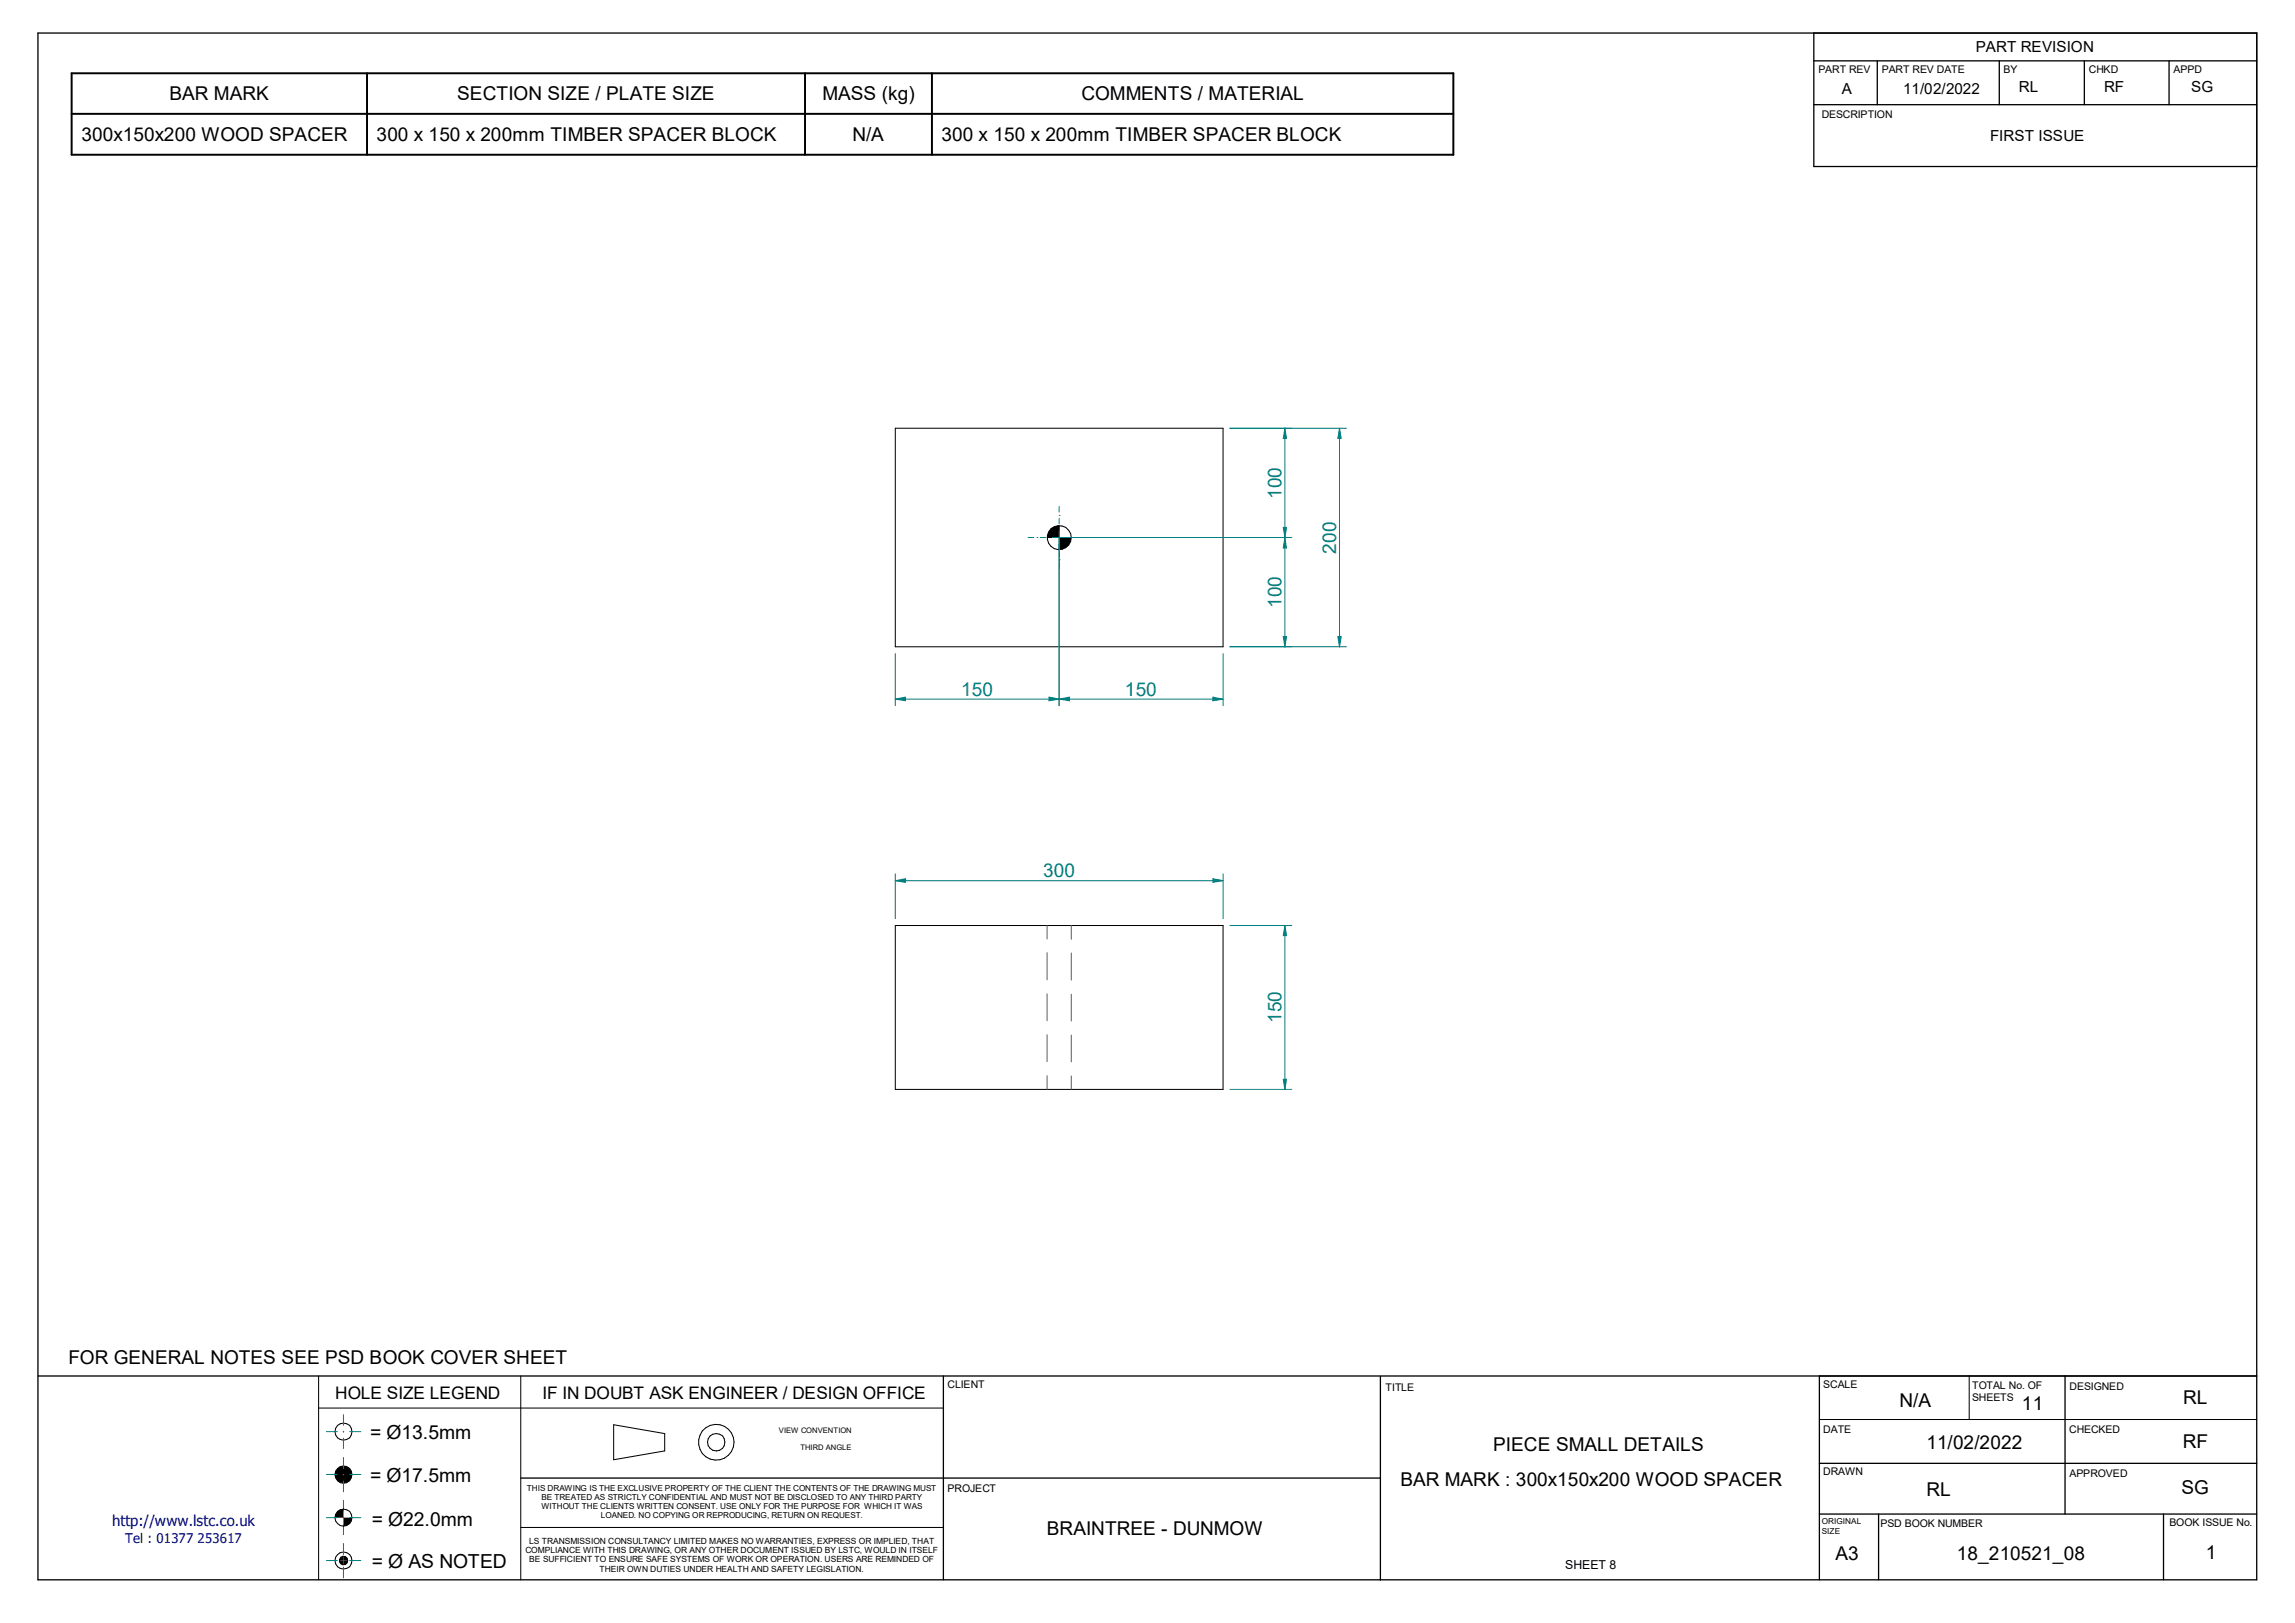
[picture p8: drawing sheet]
<svg xmlns="http://www.w3.org/2000/svg" width="297mm" height="210mm" viewBox="0 0 297 210" stroke-linecap="round" stroke-linejoin="round" font-family="sans-serif">
<defs><g id="words">
<g font-size="2.5">
<text x="21.9" y="13">BAR MARK</text>
<text x="59.2" y="13">SECTION SIZE / PLATE SIZE</text>
<text x="106.4" y="13">MASS (kg)</text>
<text x="140" y="13">COMMENTS / MATERIAL</text>
<text x="10.5" y="18.2">300x150x200 WOOD SPACER</text>
<text x="48.7" y="18.2">300 x 150 x 200mm TIMBER SPACER BLOCK</text>
<text x="110.3" y="18.2">N/A</text>
<text x="121.8" y="18.2">300 x 150 x 200mm TIMBER SPACER BLOCK</text>
<text x="8.8" y="176.5">FOR GENERAL NOTES SEE PSD BOOK COVER SHEET</text>
<text x="245.8" y="182">N/A</text>
<text x="261.7" y="182.5">11</text>
<text x="282.5" y="181.7">RL</text>
<text x="47.9" y="186.2">= Ø13.5mm</text>
<text x="47.9" y="191.7">= Ø17.5mm</text>
<text x="193.3" y="187.8">PIECE SMALL DETAILS</text>
<text x="249.3" y="187.5">11/02/2022</text>
<text x="282.5" y="187.4">RF</text>
<text x="48.1" y="197.4">= Ø22.0mm</text>
<text x="181.2" y="192.2">BAR MARK : 300x150x200 WOOD SPACER</text>
<text x="249.3" y="193.6">RL</text>
<text x="282.3" y="193.3">SG</text>
<text x="48.1" y="202.9">= Ø AS NOTED</text>
<text x="135.5" y="198.7">BRAINTREE - DUNMOW</text>
<text x="237.5" y="201.8">A3</text>
<text x="253.2" y="201.8">18_210521_08</text>
<text x="285.5" y="201.7">1</text>
</g>
<g font-size="2.5" fill="#008080">
<text x="165.9" y="64.6" transform="rotate(-90 165.9 64.6)">100</text>
<text x="172.9" y="71.6" transform="rotate(-90 172.9 71.6)">200</text>
<text x="165.9" y="78.7" transform="rotate(-90 165.9 78.7)">100</text>
<text x="124.4" y="90">150</text>
<text x="145.6" y="90">150</text>
<text x="135" y="113.5">300</text>
<text x="165.9" y="132.4" transform="rotate(-90 165.9 132.4)">150</text>
</g>
<g font-size="2.2">
<text x="43.4" y="181.1">HOLE SIZE LEGEND</text>
<text x="70.2" y="181.1">IF IN DOUBT ASK ENGINEER / DESIGN OFFICE</text>
</g>
<g font-size="2">
<text x="255.7" y="6.8">PART REVISION</text>
<text x="261.3" y="11.9">RL</text>
<text x="272.3" y="11.9">RF</text>
<text x="283.6" y="11.9">SG</text>
<text x="238.4" y="12.1">A</text>
<text x="246.3" y="12.1">11/02/2022</text>
<text x="257.6" y="18.3">FIRST ISSUE</text>
</g>
<text font-size="1.9" fill="#000080" x="14.5" y="197.5">http://www.lstc.co.uk</text>
<text font-size="1.7" fill="#000080" x="16.2" y="199.7">Tel : 01377 253617</text>
<text font-size="1.6" x="202.6" y="203">SHEET 8</text>
<g font-size="1.4">
<text x="235.3" y="9.4">PART REV</text>
<text x="243.5" y="9.4">PART REV DATE</text>
<text x="259.3" y="9.4">BY</text>
<text x="270.3" y="9.4">CHKD</text>
<text x="281.3" y="9.4">APPD</text>
<text x="235.8" y="15.3">DESCRIPTION</text>
<text x="122.6" y="179.6">CLIENT</text>
<text x="236" y="179.6">SCALE</text>
<text x="255.2" y="179.7">TOTAL No. OF</text>
<text x="267.8" y="179.9">DESIGNED</text>
<text x="179.3" y="180">TITLE</text>
<text x="236" y="185.4">DATE</text>
<text x="255.2" y="181.3">SHEETS</text>
<text x="267.8" y="185.4">CHECKED</text>
<text x="236" y="190.9">DRAWN</text>
<text x="267.8" y="191.2">APPROVED</text>
<text x="122.6" y="193.1">PROJECT</text>
<text x="243.4" y="197.6">PSD BOOK NUMBER</text>
<text x="280.8" y="197.5">BOOK ISSUE No.</text>
</g>
<g font-size="1.1">
<text x="68.2" y="193">THIS DRAWING IS THE EXCLUSIVE PROPERTY OF THE CLIENT THE CONTENTS OF THE DRAWING MUST</text>
<text x="70.1" y="194.1">BE TREATED AS STRICTLY CONFIDENTIAL AND MUST NOT BE DISCLOSED TO ANY THIRD PARTY</text>
<text x="70.1" y="195.3">WITHOUT THE CLIENTS WRITTEN CONSENT. USE ONLY FOR THE PURPOSE FOR WHICH IT WAS</text>
<text x="77.8" y="196.5">LOANED. NO COPYING OR REPRODUCING, RETURN ON REQUEST.</text>
<text x="235.8" y="197.2">ORIGINAL</text>
<text x="68" y="200.9">COMPLIANCE WITH THIS DRAWING, OR ANY OTHER DOCUMENT ISSUED BY LSTC, WOULD IN ITSELF</text>
<text x="68.5" y="199.7">LS TRANSMISSION CONSULTANCY LIMITED MAKES NO WARRANTIES, EXPRESS OR IMPLIED, THAT</text>
<text x="68.5" y="202.1">BE SUFFICIENT TO ENSURE SAFE SYSTEMS OF WORK OR OPERATION. USERS ARE REMINDED OF</text>
<text x="77.6" y="203.4">THEIR OWN DUTIES UNDER HEALTH AND SAFETY LEGISLATION.</text>
<text x="235.8" y="198.5">SIZE</text>
</g>
<g font-size="1">
<text x="100.8" y="185.5">VIEW CONVENTION</text>
<text x="103.6" y="187.7">THIRD ANGLE</text>
</g>
</g></defs>
<path d="M4.9 4.3h287.2v200.1h-287.2zM4.9 178.1h287.2M122.1 178.1v26.3M178.6 178.1v26.4M235.5 178.1v26.3M267.3 178.1v17.8M67.4 191.3h111.2M235.5 189.4h56.6M235.5 195.9h56.6M243.1 195.9v8.5M280 195.9v8.5" fill="none" stroke="#000" stroke-width=".17"/>
<g fill="none" stroke="#000" stroke-width=".13">
<path d="M115.9 55.4h42.4v28.3h-42.4zM135.5 69.6h3.1M137.1 68v3.1M115.9 119.8h42.4v21.2h-42.4zM41.2 178.1v26.3M67.4 178.1v26.3M254.8 178.1v5.6M41.2 182.2h80.9M67.4 197.7h54.7M79.4 184.4l6.6 1.1v2.2l-6.6 1.2zM235.5 183.7h56.6"/>
<circle cx="137.1" cy="69.6" r="1.57"/>
<circle cx="44.4" cy="196.4" r="1.1"/>
<circle cx="44.4" cy="185.2" r="1.1"/>
<circle cx="44.4" cy="190.8" r="1.1"/>
<circle cx="92.7" cy="186.6" r="1.13"/>
<circle cx="92.7" cy="186.6" r="2.31"/>
<circle cx="44.5" cy="201.9" r=".55"/>
<circle cx="44.5" cy="201.9" r="1.09"/>
</g>
<g fill="#000">
<path d="M136.1 68.3l1-.3v1.6h-1.6l.1-.5 .2-.4z" fill-rule="evenodd"/>
<path d="M137.1 69.6h1.5a1.55 1.55 0 0 1-1.5 1.5z" fill-rule="evenodd"/>
<path d="M43.6 195.7l.5-.4h.3v1.1h-1.1z" fill-rule="evenodd"/>
<path d="M44.4 196.4h1.2a1.12 1.12 0 0 1-1.2 1.1z" fill-rule="evenodd"/>
<path d="M44 201.7l.2-.2 .2-.1v.5h-.5z" fill-rule="evenodd"/>
<path d="M43.9 201.9h.5v.6l-.2-.1-.2-.2z" fill-rule="evenodd"/>
<path d="M44.4 201.4l.3 .1 .3 .2v.2h-.6z" fill-rule="evenodd"/>
<path d="M44.4 201.9h.6v.3l-.3 .2-.3 .1z" fill-rule="evenodd"/>
<circle cx="44.4" cy="190.8" r="1.1"/>
</g>
<g fill="none" stroke="#008080" stroke-width=".13">
<path d="M133.1 69.6h.7M134.2 69.6h.1M134.6 69.6h.7M136.2 69.6h1.8M137.1 66.7h.1M137.1 72.4h.1M137.1 65.5v.8M137.1 67.1v.7M137.1 68.7v22.6M138.9 69.6h.6M140 69.6h.1M140.4 69.6h.7"/>
<path d="M137.1 90.5l1.3-.3v.5zM158.3 84.6v6.7M42.2 190.8h1.4M42.2 196.4h1.4M42.2 185.3h1.4M44.4 190.8h.1M44.4 196.4h.1M44.4 185.3h.1M44.4 183v1.4M44.4 185.2v.1M44.4 186.1v1.4M44.4 188.6v1.4"/>
<path d="M44.4 190.8v.1M44.4 191.6v1.4M44.4 194.1v1.5M44.4 196.3v.1M44.4 197.2v1.4M44.4 199.7v1.5M45.3 190.8h1.4M45.3 196.4h1.4M45.3 185.3h1.4M42.2 201.9h1.4M44.4 201.9h.1M44.4 201.9v.1"/>
<path d="M44.4 202.8v1.4M45.3 201.9h1.4"/>
</g>
<path d="M135.5 119.8v1.7M138.6 119.8v1.7M135.5 123.3v3.5M135.5 128.6v3.5M135.5 133.9v3.5M135.5 139.2v1.8M138.6 123.3v3.5M138.6 128.7v3.4M138.6 133.9v3.5M138.6 139.2v1.8" fill="none" stroke="#606060" stroke-width=".13"/>
<path d="M9.3 14.7h178.8M9.3 9.5h178.8v10.5h-178.8zM47.5 9.5v10.5M104.2 9.5v10.5M120.6 9.5v10.5" fill="none" stroke="#000" stroke-width=".25"/>
<path d="M137.1 90.5l1.3-.3v.5z" fill="#008080"/>
<path d="M157 90.2l1.3 .3-1.3 .2z" fill="none" stroke="#008080" stroke-width=".13"/>
<path d="M157 90.2l1.3 .3-1.3 .2z" fill="#008080"/>
<path d="M137.1 70.4v20.9M115.9 84.6v6.7M135.8 90.2l1.3 .3-1.3 .2zM137.1 90.5h21.2" fill="none" stroke="#008080" stroke-width=".13"/>
<path d="M135.8 90.2l1.3 .3-1.3 .2z" fill="#008080"/>
<path d="M115.9 90.5l1.3-.3v.5z" fill="none" stroke="#008080" stroke-width=".13"/>
<path d="M115.9 90.5l1.3-.3v.5z" fill="#008080"/>
<path d="M138 69.6h29.2M166.3 69.6l.2 1.3h-.4zM115.9 90.5h21.2M159.2 83.7h8" fill="none" stroke="#008080" stroke-width=".13"/>
<path d="M166.3 69.6l.2 1.3h-.4z" fill="#008080"/>
<path d="M166.1 82.4h.4l-.2 1.3z" fill="none" stroke="#008080" stroke-width=".13"/>
<path d="M166.1 82.4h.4l-.2 1.3z" fill="#008080"/>
<path d="M159.2 55.4h8M138 69.6h29.2M166.1 68.2h.4l-.2 1.4zM166.3 69.6v14.1" fill="none" stroke="#008080" stroke-width=".13"/>
<path d="M166.1 68.2h.4l-.2 1.4z" fill="#008080"/>
<path d="M166.3 55.4l.2 1.3h-.4z" fill="none" stroke="#008080" stroke-width=".13"/>
<path d="M166.3 55.4l.2 1.3h-.4z" fill="#008080"/>
<path d="M166.3 55.4v14.2M159.2 119.8h8M166.1 139.7h.4l-.2 1.3zM159.2 141h8" fill="none" stroke="#008080" stroke-width=".13"/>
<path d="M166.1 139.7h.4l-.2 1.3z" fill="#008080"/>
<path d="M166.3 119.8l.2 1.3h-.4z" fill="none" stroke="#008080" stroke-width=".13"/>
<path d="M166.3 119.8l.2 1.3h-.4z" fill="#008080"/>
<path d="M115.9 113.1v5.8M115.9 114l1.3-.3v.5zM158.3 113.1v5.8M166.3 119.8v21.2" fill="none" stroke="#008080" stroke-width=".13"/>
<path d="M115.9 114l1.3-.3v.5z" fill="#008080"/>
<path d="M157 113.7l1.3 .3-1.3 .2z" fill="none" stroke="#008080" stroke-width=".13"/>
<path d="M157 113.7l1.3 .3-1.3 .2z" fill="#008080"/>
<path d="M159.2 55.4h15M159.2 83.7h15M173.1 82.4h.5l-.2 1.3zM115.9 114h42.4" fill="none" stroke="#008080" stroke-width=".13"/>
<path d="M173.1 82.4h.5l-.2 1.3z" fill="#008080"/>
<path d="M173.4 55.4l.2 1.3h-.5z" fill="none" stroke="#008080" stroke-width=".13"/>
<path d="M173.4 55.4l.2 1.3h-.5z" fill="#008080"/>
<path d="M173.4 55.4v28.3" fill="none" stroke="#008080" stroke-width=".13"/>
<path d="M234.7 7.9h57.4M234.7 13.5h57.4M234.7 4.3h57.4v17.2h-57.4zM243 7.9v5.6M258.7 7.9v5.6M269.7 7.9v5.6M280.7 7.9v5.6" fill="none" stroke="#000" stroke-width=".17"/>
<use href="#words"/>
</svg>
